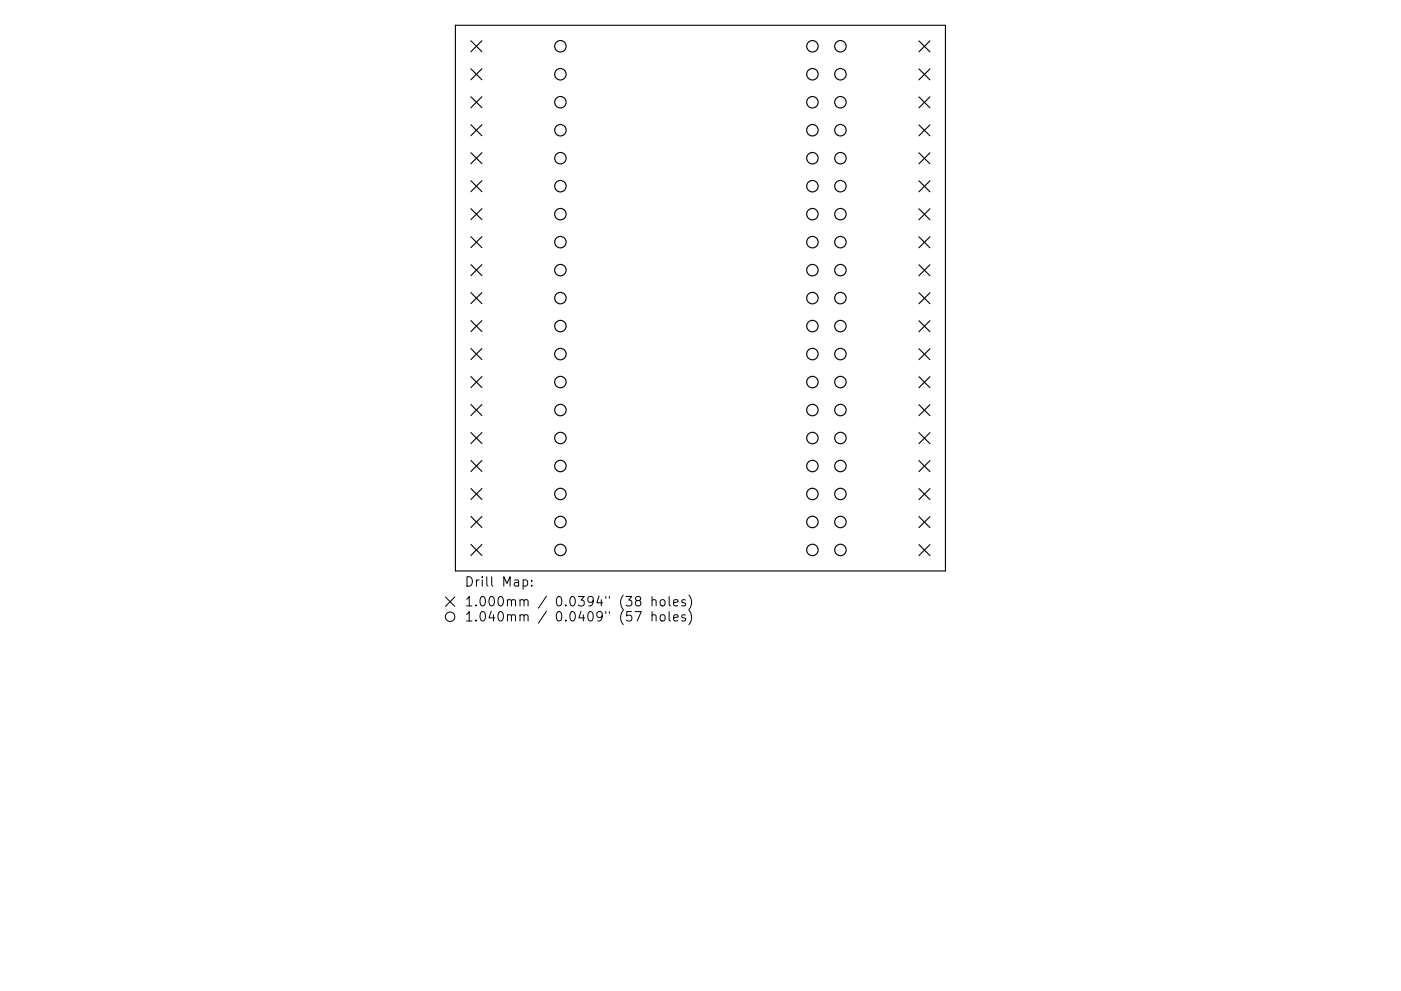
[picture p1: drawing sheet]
<svg xmlns="http://www.w3.org/2000/svg" width="297mm" height="210mm" viewBox="0 0 297 210" stroke-linecap="round" stroke-linejoin="round" font-family="sans-serif">
<defs><g id="words">
<g font-size="2.8">
<text x="98.4" y="125.1">Drill</text>
<text x="106.4" y="125.1">Map:</text>
<text x="98.4" y="129.3">1.000mm</text>
<text x="117.9" y="129.3">0.0394&quot;</text>
<text x="131.6" y="129.3">(38</text>
<text x="138.5" y="129.3">holes)</text>
<text x="98.4" y="132.5">1.040mm</text>
<text x="117.9" y="132.5">0.0409&quot;</text>
<text x="131.6" y="132.5">(57</text>
<text x="138.5" y="132.5">holes)</text>
</g>
</g></defs>
<g fill="none" stroke="#000" stroke-width=".23">
<path d="M96.6 5.4h103.8v115.7h-103.8zM99.8 8.6l2.4 2.4M99.8 14.6l2.4 2.3M102.2 8.6l-2.4 2.4M102.2 14.6l-2.4 2.3M194.8 8.7l2.4 2.3M194.8 14.6l2.4 2.3M197.2 8.7l-2.4 2.3M197.2 14.6l-2.4 2.3M99.8 20.5l2.4 2.4M99.8 26.5l2.4 2.3M99.8 32.4l2.4 2.3"/>
<path d="M99.8 38.3l2.4 2.4M102.2 20.5l-2.4 2.4M102.2 26.5l-2.4 2.3M102.2 32.4l-2.4 2.3M102.2 38.3l-2.4 2.4M194.8 20.5l2.4 2.4M194.8 26.5l2.4 2.3M194.8 32.4l2.4 2.4M194.8 38.4l2.4 2.3M197.2 20.5l-2.4 2.4M197.2 26.5l-2.4 2.3M197.2 32.4l-2.4 2.4"/>
<path d="M197.2 38.4l-2.4 2.3M99.8 44.3l2.4 2.3M99.8 50.2l2.4 2.3M99.8 56.1l2.4 2.4M102.2 44.3l-2.4 2.3M102.2 50.2l-2.4 2.3M102.2 56.1l-2.4 2.4M194.8 44.3l2.4 2.3M194.8 50.2l2.4 2.4M194.8 56.2l2.4 2.3M197.2 44.3l-2.4 2.3M197.2 50.2l-2.4 2.4"/>
<path d="M197.2 56.2l-2.4 2.3M99.8 62.1l2.4 2.3M99.8 68l2.4 2.4M99.8 74l2.4 2.3M99.8 79.9l2.4 2.3M102.2 62.1l-2.4 2.3M102.2 68l-2.4 2.4M102.2 74l-2.4 2.3M102.2 79.9l-2.4 2.3M194.8 62.1l2.4 2.3M194.8 68l2.4 2.4M194.8 74l2.4 2.3"/>
<path d="M194.8 79.9l2.4 2.4M197.2 62.1l-2.4 2.3M197.2 68l-2.4 2.4M197.2 74l-2.4 2.3M197.2 79.9l-2.4 2.4M99.8 85.8l2.4 2.4M99.8 91.8l2.4 2.3M99.8 97.7l2.4 2.3M102.2 85.8l-2.4 2.4M102.2 91.8l-2.4 2.3M102.2 97.7l-2.4 2.3M194.8 85.9l2.4 2.3"/>
<path d="M194.8 91.8l2.4 2.3M194.8 97.7l2.4 2.4M197.2 85.9l-2.4 2.3M197.2 91.8l-2.4 2.3M197.2 97.7l-2.4 2.4M99.8 103.6l2.4 2.4M99.8 109.6l2.4 2.3M99.8 115.5l2.4 2.4M102.2 103.6l-2.4 2.4M102.2 109.6l-2.4 2.3M102.2 115.5l-2.4 2.4M194.8 103.7l2.4 2.3"/>
<path d="M194.8 109.6l2.4 2.3M194.8 115.5l2.4 2.4M197.2 103.7l-2.4 2.3M197.2 109.6l-2.4 2.3M197.2 115.5l-2.4 2.4"/>
</g>
<g fill="none" stroke="#000" stroke-width=".24">
<circle cx="118.8" cy="15.8" r="1.22"/>
<circle cx="118.8" cy="9.8" r="1.22"/>
<circle cx="172.2" cy="15.8" r="1.22"/>
<circle cx="172.2" cy="9.8" r="1.22"/>
<circle cx="178.2" cy="15.8" r="1.22"/>
<circle cx="178.2" cy="9.8" r="1.22"/>
<circle cx="118.8" cy="27.6" r="1.22"/>
<circle cx="118.8" cy="33.6" r="1.22"/>
<circle cx="118.8" cy="21.7" r="1.22"/>
<circle cx="118.8" cy="39.5" r="1.22"/>
<circle cx="172.2" cy="27.6" r="1.22"/>
<circle cx="172.2" cy="33.6" r="1.22"/>
<circle cx="172.2" cy="21.7" r="1.22"/>
<circle cx="172.2" cy="39.5" r="1.22"/>
<circle cx="178.2" cy="27.6" r="1.22"/>
<circle cx="178.2" cy="33.6" r="1.22"/>
<circle cx="178.2" cy="21.7" r="1.22"/>
<circle cx="178.2" cy="39.5" r="1.22"/>
<circle cx="118.8" cy="57.3" r="1.22"/>
<circle cx="118.8" cy="51.4" r="1.22"/>
<circle cx="118.8" cy="45.4" r="1.22"/>
<circle cx="172.2" cy="57.3" r="1.22"/>
<circle cx="172.2" cy="51.4" r="1.22"/>
<circle cx="172.2" cy="45.4" r="1.22"/>
<circle cx="178.2" cy="57.3" r="1.22"/>
<circle cx="178.2" cy="51.4" r="1.22"/>
<circle cx="178.2" cy="45.4" r="1.22"/>
<circle cx="118.8" cy="63.3" r="1.22"/>
<circle cx="118.8" cy="69.2" r="1.22"/>
<circle cx="118.8" cy="75.1" r="1.22"/>
<circle cx="172.2" cy="63.3" r="1.22"/>
<circle cx="172.2" cy="69.2" r="1.22"/>
<circle cx="172.2" cy="75.1" r="1.22"/>
<circle cx="178.2" cy="63.3" r="1.22"/>
<circle cx="178.2" cy="69.2" r="1.22"/>
<circle cx="178.2" cy="75.1" r="1.22"/>
<circle cx="118.8" cy="98.9" r="1.22"/>
<circle cx="118.8" cy="92.9" r="1.22"/>
<circle cx="118.8" cy="81.1" r="1.22"/>
<circle cx="118.8" cy="87" r="1.22"/>
<circle cx="172.2" cy="98.9" r="1.22"/>
<circle cx="172.2" cy="92.9" r="1.22"/>
<circle cx="172.2" cy="81.1" r="1.22"/>
<circle cx="172.2" cy="87" r="1.22"/>
<circle cx="178.2" cy="98.9" r="1.22"/>
<circle cx="178.2" cy="92.9" r="1.22"/>
<circle cx="178.2" cy="81.1" r="1.22"/>
<circle cx="178.2" cy="87" r="1.22"/>
<circle cx="118.8" cy="104.8" r="1.22"/>
<circle cx="118.8" cy="116.7" r="1.22"/>
<circle cx="118.8" cy="110.7" r="1.22"/>
<circle cx="172.2" cy="104.8" r="1.22"/>
<circle cx="172.2" cy="116.7" r="1.22"/>
<circle cx="172.2" cy="110.7" r="1.22"/>
<circle cx="178.2" cy="104.8" r="1.22"/>
<circle cx="178.2" cy="116.7" r="1.22"/>
<circle cx="178.2" cy="110.7" r="1.22"/>
</g>
<g fill="none" stroke="#000" stroke-width=".21">
<path d="M94.4 126.7l2 2M96.4 126.7l-2 2M104.3 122.4v1.7l.2 .3M110.3 127.4l.2-.2 .5 .1 .1 1.3M110.3 130.6l.2-.2 .5 .1 .1 1.3M111.1 127.5l.3-.3 .5 .1 .1 1.3M111.1 130.7l.3-.3 .5 .1 .1 1.3M115.9 126.5l-1.7 2.5M115.9 129.7l-1.7 2.5M128.4 126.6v.3M128.4 129.8v.3M129.2 126.6v.3"/>
<path d="M129.2 129.8v.3"/>
<circle cx="95.4" cy="130.9" r="1"/>
</g>
<use href="#words"/>
</svg>
